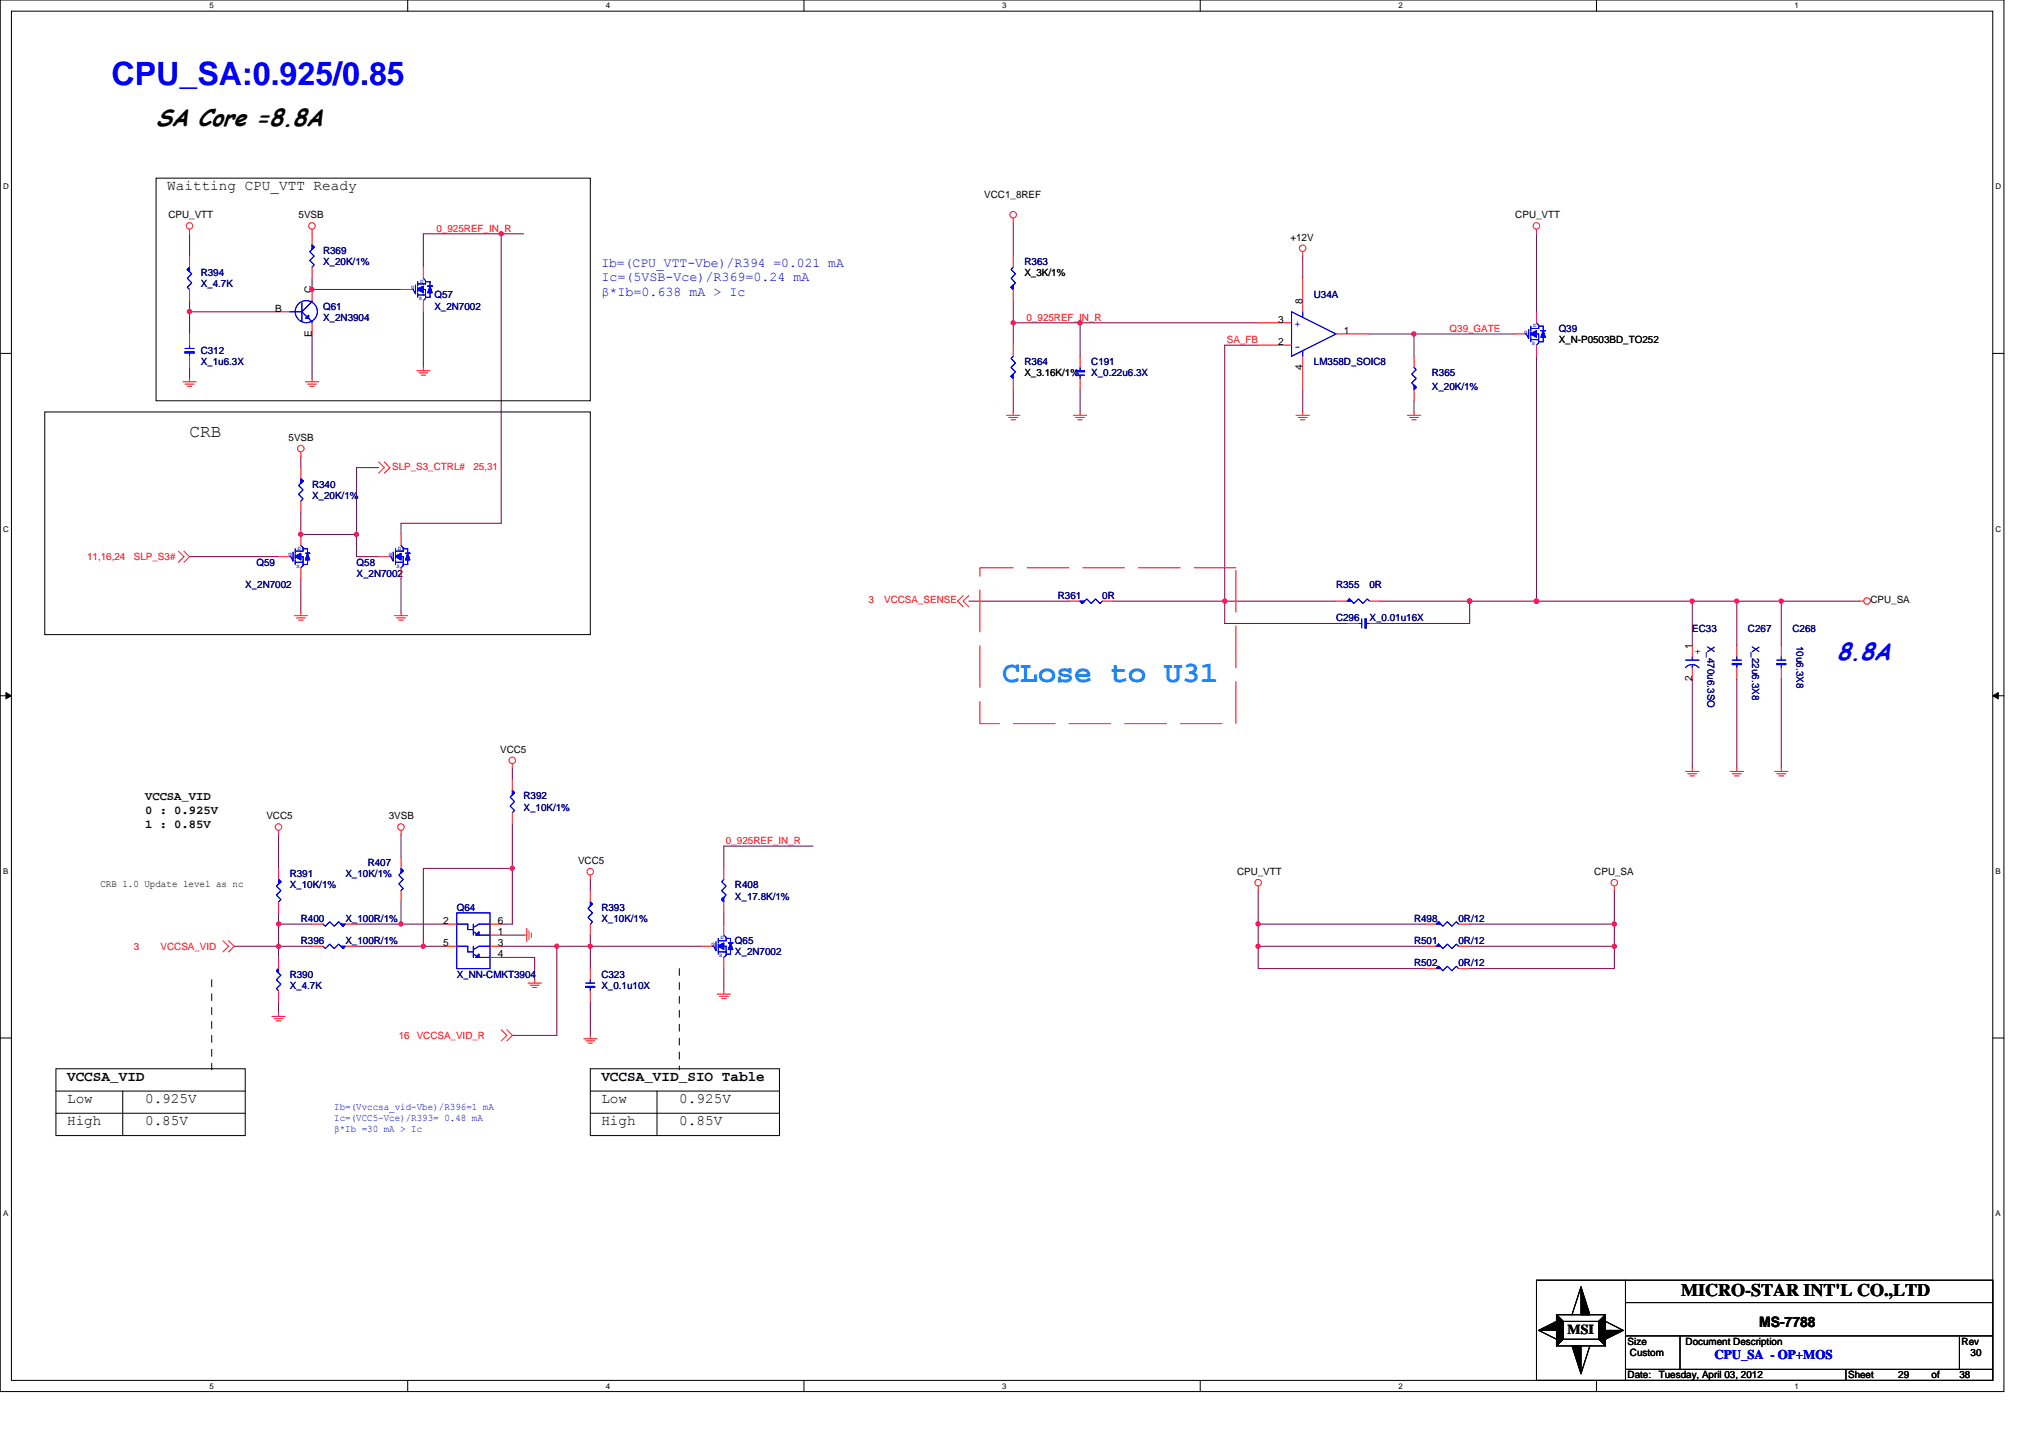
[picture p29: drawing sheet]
<svg xmlns="http://www.w3.org/2000/svg" width="297mm" height="210mm" viewBox="0 0 297 210" stroke-linecap="round" stroke-linejoin="round" font-family="sans-serif">
<defs><g id="words">
<text font-size="4.7" fill="#00f" x="16.3" y="12.5">CPU_SA:0.925/0.85</text>
<text font-size="4.4" fill="#0080ff" x="146.3" y="99.6">CLose to U31</text>
<text font-size="3.6" x="22.8" y="18.4">SA Core =8.8A</text>
<text font-size="3.6" fill="#00f" x="268.3" y="96.4">8.8A</text>
<g font-size="2.6">
<text x="27.7" y="63.9">CRB</text>
<text x="245.5" y="189.3">MICRO-STAR INT'L CO.,LTD</text>
</g>
<g font-size="2.1">
<text x="24.4" y="27.7">Waitting CPU_VTT Ready</text>
<text x="9.8" y="157.8">VCCSA_VID</text>
<text x="9.8" y="161">Low</text>
<text x="21.2" y="161">0.925V</text>
<text x="87.8" y="157.8">VCCSA_VID_SIO Table</text>
<text x="87.8" y="161">Low</text>
<text x="99.2" y="161">0.925V</text>
<text x="9.8" y="164.2">High</text>
<text x="21.2" y="164.2">0.85V</text>
<text x="87.8" y="164.2">High</text>
<text x="99.2" y="164.2">0.85V</text>
<text x="256.9" y="193.8">MS-7788</text>
</g>
<text font-size="2" x="228.9" y="194.8">MSI</text>
<g font-size="1.9" fill="#00f">
<text x="87.8" y="39">Ib=(CPU_VTT-Vbe)/R394 =0.021 mA</text>
<text x="87.8" y="41.1">Ic=(5VSB-Vce)/R369=0.24 mA</text>
<text x="87.8" y="43.2">β*Ib=0.638 mA &gt; Ic</text>
<text x="250.4" y="198.5">CPU_SA - OP+MOS</text>
</g>
<g font-size="1.8">
<text x="21.2" y="116.9">VCCSA_VID</text>
<text x="21.2" y="118.9">0 : 0.925V</text>
<text x="21.2" y="120.9">1 : 0.85V</text>
</g>
<g font-size="1.5">
<text x="143.7" y="29">VCC1_8REF</text>
<text x="24.6" y="31.9">CPU_VTT</text>
<text x="43.6" y="31.9">5VSB</text>
<text x="188.4" y="35.1">+12V</text>
<text x="221.3" y="31.9">CPU_VTT</text>
<text x="149.6" y="40.3">X_3K/1%</text>
<text x="40.2" y="45.5">B</text>
<text x="45.5" y="42.8" transform="rotate(-90 45.5 42.8)">C</text>
<text x="186.6" y="47.1">3</text>
<text x="190.2" y="44.4" transform="rotate(-90 190.2 44.4)">8</text>
<text x="45.5" y="49.3" transform="rotate(-90 45.5 49.3)">E</text>
<text x="186.6" y="50.4">2</text>
<text x="190.2" y="54" transform="rotate(-90 190.2 54)">4</text>
<text x="196.3" y="48.7">1</text>
<text x="227.6" y="50.1">X_N-P0503BD_TO252</text>
<text x="149.6" y="55">X_3.16K/1%</text>
<text x="42.1" y="64.4">5VSB</text>
<text x="273.2" y="88.1">CPU_SA</text>
<text x="247.1" y="94.8" transform="rotate(-90 247.1 94.8)">1</text>
<text x="247.1" y="99.5" transform="rotate(-90 247.1 99.5)">2</text>
<text x="73" y="109.9">VCC5</text>
<text x="38.9" y="119.7">VCC5</text>
<text x="56.8" y="119.7">3VSB</text>
<text x="14.7" y="129.6">CRB 1.0 Update level as nc</text>
<text x="84.4" y="126.2">VCC5</text>
<text x="180.7" y="127.8">CPU_VTT</text>
<text x="232.8" y="127.8">CPU_SA</text>
<text x="64.7" y="134.9">2</text>
<text x="72.7" y="134.9">6</text>
<text x="72.7" y="136.5">1</text>
<text x="64.7" y="138.2">5</text>
<text x="72.7" y="139.8">4</text>
<text x="72.7" y="138.2">3</text>
<text x="237.7" y="196.4">Size</text>
<text x="246.2" y="196.4">Document Description</text>
<text x="286.5" y="196.4">Rev</text>
<text x="237.7" y="201.3">Date:</text>
<text x="238" y="198">Custom</text>
<text x="242.2" y="201.3">Tuesday, April 03, 2012</text>
<text x="269.9" y="201.3">Sheet</text>
<text x="277.2" y="201.3">29</text>
<text x="282.1" y="201.3">of</text>
<text x="286.1" y="201.3">38</text>
<text x="287.8" y="198">30</text>
</g>
<g font-size="1.5" fill="#f00">
<text x="63.8" y="33.8">0_925REF_IN_R</text>
<text x="149.9" y="46.8">0_925REF_IN_R</text>
<text x="179.2" y="50.1">SA_FB</text>
<text x="211.7" y="48.5">Q39_GATE</text>
<text x="57.3" y="68.6">SLP_S3_CTRL#</text>
<text x="69.1" y="68.6">25,31</text>
<text x="12.7" y="81.8">11,16,24</text>
<text x="19.6" y="81.8">SLP_S3#</text>
<text x="126.8" y="88.1">3</text>
<text x="129.1" y="88.1">VCCSA_SENSE</text>
<text x="106" y="123.2">0_925REF_IN_R</text>
<text x="19.6" y="138.7">3</text>
<text x="23.4" y="138.7">VCCSA_VID</text>
<text x="58.2" y="151.7">16 VCCSA_VID_R</text>
</g>
<g font-size="1.5" fill="#000080">
<text x="29.3" y="40.3">R394</text>
<text x="29.3" y="42">X_4.7K</text>
<text x="47.2" y="37.1">R369</text>
<text x="47.2" y="38.7">X_20K/1%</text>
<text x="149.6" y="38.7">R363</text>
<text x="47.2" y="45.2">Q61</text>
<text x="47.2" y="46.8">X_2N3904</text>
<text x="63.4" y="43.6">Q57</text>
<text x="63.4" y="45.2">X_2N7002</text>
<text x="191.9" y="43.6">U34A</text>
<text x="29.3" y="51.7">C312</text>
<text x="29.3" y="53.3">X_1u6.3X</text>
<text x="149.6" y="53.3">R364</text>
<text x="159.4" y="53.3">C191</text>
<text x="191.9" y="53.3">LM358D_SOIC8</text>
<text x="227.6" y="48.5">Q39</text>
<text x="159.4" y="55">X_0.22u6.3X</text>
<text x="209.1" y="55">R365</text>
<text x="209.1" y="56.9">X_20K/1%</text>
<text x="45.6" y="71.2">R340</text>
<text x="45.6" y="72.8">X_20K/1%</text>
<text x="37.4" y="82.6">Q59</text>
<text x="52.1" y="82.6">Q58</text>
<text x="35.8" y="85.9">X_2N7002</text>
<text x="52.1" y="84.2">X_2N7002</text>
<text x="154.5" y="87.5">R361</text>
<text x="161" y="87.5">0R</text>
<text x="195.1" y="85.9">R355</text>
<text x="200" y="85.9">0R</text>
<text x="195.1" y="90.7">C296</text>
<text x="200" y="90.7">X_0.01u16X</text>
<text x="247.1" y="92.4">EC33</text>
<text x="249.4" y="94.3" transform="rotate(90 249.4 94.3)">X_470u6.3SO</text>
<text x="255.3" y="92.4">C267</text>
<text x="255.9" y="94.3" transform="rotate(90 255.9 94.3)">X_22u6.3X8</text>
<text x="261.8" y="92.4">C268</text>
<text x="262.4" y="94.3" transform="rotate(90 262.4 94.3)">10u6.3X8</text>
<text x="76.5" y="116.7">R392</text>
<text x="76.5" y="118.4">X_10K/1%</text>
<text x="42.3" y="128.1">R391</text>
<text x="42.3" y="129.7">X_10K/1%</text>
<text x="50.4" y="128.1">X_10K/1%</text>
<text x="53.7" y="126.5">R407</text>
<text x="107.3" y="129.7">R408</text>
<text x="107.3" y="131.4">X_17.8K/1%</text>
<text x="43.9" y="134.6">R400</text>
<text x="43.9" y="137.9">R396</text>
<text x="50.4" y="134.6">X_100R/1%</text>
<text x="50.4" y="137.9">X_100R/1%</text>
<text x="66.7" y="133">Q64</text>
<text x="87.8" y="133">R393</text>
<text x="87.8" y="134.6">X_10K/1%</text>
<text x="107.3" y="137.9">Q65</text>
<text x="206.5" y="137.9">R501</text>
<text x="206.5" y="134.6">R498</text>
<text x="213" y="137.9">0R/12</text>
<text x="213" y="134.6">0R/12</text>
<text x="42.3" y="142.7">R390</text>
<text x="66.7" y="142.7">X_NN-CMKT3904</text>
<text x="87.8" y="142.7">C323</text>
<text x="107.3" y="139.5">X_2N7002</text>
<text x="206.5" y="141.1">R502</text>
<text x="213" y="141.1">0R/12</text>
<text x="42.3" y="144.4">X_4.7K</text>
<text x="87.8" y="144.4">X_0.1u10X</text>
</g>
<g font-size="1.5" fill="#00f">
<text x="189.1" y="47.8">+</text>
<text x="189.1" y="51.1">-</text>
<text x="247.5" y="94.8" transform="rotate(90 247.5 94.8)">+</text>
<text x="48.8" y="162.1">Ib=(Vvccsa_vid-Vbe)/R396=1 mA</text>
<text x="48.8" y="163.7">Ic=(VCC5-Vce)/R393= 0.48 mA</text>
<text x="48.8" y="165.2">β*Ib =30 mA &gt; Ic</text>
</g>
<g font-size="1.2">
<text x="30.6" y="1.2">5</text>
<text x="88.5" y="1.2">4</text>
<text x="146.3" y="1.2">3</text>
<text x="204.2" y="1.2">2</text>
<text x="262.1" y="1.2">1</text>
<text x=".5" y="27.6">D</text>
<text x="291.4" y="27.6">D</text>
<text x=".5" y="77.6">C</text>
<text x="291.4" y="77.6">C</text>
<text x=".5" y="127.6">B</text>
<text x="291.4" y="127.6">B</text>
<text x=".5" y="177.6">A</text>
<text x="291.4" y="177.6">A</text>
<text x="30.6" y="202.8">5</text>
<text x="88.5" y="202.8">4</text>
<text x="146.3" y="202.8">3</text>
<text x="204.2" y="202.8">2</text>
<text x="262.1" y="202.8">1</text>
</g>
<g font-size=".8" fill="#00f">
<text x="61.3" y="41.3">D</text>
<text x="60" y="42.2">G</text>
<text x="61.2" y="43.9">S</text>
<text x="223.9" y="47.8">D</text>
<text x="222.6" y="48.7">G</text>
<text x="223.7" y="50.4">S</text>
<text x="42.1" y="81.3">G</text>
<text x="43.3" y="82.9">S</text>
<text x="43.5" y="80.3">D</text>
<text x="56.8" y="81.3">G</text>
<text x="57.9" y="82.9">S</text>
<text x="58.1" y="80.3">D</text>
<text x="105.2" y="137.2">D</text>
<text x="103.9" y="138.2">G</text>
<text x="105" y="139.8">S</text>
</g>
</g></defs>
<path d="M0 0h292.6v203.2h-292.6zM1.7 1.6h289.3v200h-289.3z" fill="none" stroke="#000" stroke-width=".15"/>
<g fill="#fff">
<path d="M30.6 .2h.6v1.3h-.6z"/>
<path d="M30.6 201.8h.6v1.3h-.6z"/>
</g>
<path d="M59.5 0v1.6M59.5 201.6v1.6" fill="none" stroke="#000" stroke-width=".15"/>
<g fill="#fff">
<path d="M88.5 .2h.6v1.3h-.6z"/>
<path d="M88.5 201.8h.6v1.3h-.6z"/>
</g>
<path d="M117.4 0v1.6M117.4 201.6v1.6" fill="none" stroke="#000" stroke-width=".15"/>
<g fill="#fff">
<path d="M146.3 .2h.7v1.3h-.7z"/>
<path d="M146.3 201.8h.7v1.3h-.7z"/>
</g>
<path d="M175.3 0v1.6M175.3 201.6v1.6" fill="none" stroke="#000" stroke-width=".15"/>
<g fill="#fff">
<path d="M204.2 .2h.6v1.3h-.6z"/>
<path d="M204.2 201.8h.6v1.3h-.6z"/>
</g>
<path d="M233.1 0v1.6M233.1 201.6v1.6" fill="none" stroke="#000" stroke-width=".15"/>
<g fill="#fff">
<path d="M262.1 .2h.6v1.3h-.6z"/>
<path d="M262.1 201.8h.6v1.3h-.6z"/>
<path d="M.5 26.6h.8v1.3h-.8z"/>
<path d="M291.4 26.6h.9v1.3h-.9z"/>
<path d="M.5 76.6h.8v1.3h-.8z"/>
<path d="M291.4 76.6h.9v1.3h-.9z"/>
</g>
<path d="M0 51.6h1.7M291 51.6h1.6" fill="none" stroke="#000" stroke-width=".15"/>
<g fill="#fff">
<path d="M.5 126.6h.7v1.3h-.7z"/>
<path d="M291.4 126.6h.8v1.3h-.8z"/>
</g>
<path d="M0 101.6h1.7M291 101.6h1.6" fill="none" stroke="#000" stroke-width=".15"/>
<path d="M.9 101.1l.8 .5-.8 .4zM291 101.6l.8-.5v.9z" fill="#000" stroke="#000" stroke-width=".15"/>
<g fill="#fff">
<path d="M.5 176.6h.7v1.2h-.7z"/>
<path d="M291.4 176.6h.8v1.2h-.8z"/>
</g>
<g fill="none" stroke="#000" stroke-width=".15">
<path d="M22.8 26h63.4v32.5h-63.4zM6.5 60.2h79.7v32.5h-79.7zM0 151.6h1.7M8.2 159.3h27.6M8.2 156.1h27.6v9.7h-27.6zM17.9 159.3v6.5M86.2 156.1h27.6v9.7h-27.6zM86.2 159.3h27.6M95.9 159.3v6.5M291 151.6h1.6M8.2 162.6h27.6M86.2 162.6h27.6"/>
<path d="M224.4 186.9h66.6v14.7h-66.6zM224.7 194.3l2.6 1.3M227.3 192h7.2v4.5h-7.2zM227.3 192l1 1M228.3 193h5.2v2.6h-5.2zM228.3 195.6l-1 .9M230.9 187.9l-1.3 4.1M232.2 196.5l-1.3 4.1M233.5 195.6l1 .9M234.5 192l-1 1M234.5 193l2.6 1.3M237.4 190.2h53.6"/>
<path d="M237.4 186.9v14.7M237.4 200h53.6M237.4 195.1h53.6M245.3 195.1v4.9M269.6 200v1.6M286.1 195.1v4.9"/>
</g>
<g fill="none" stroke="#800040" stroke-width=".15">
<path d="M27.7 34.1v3.3M73.2 34.1v42.3h-14.6v1.6M73.2 34.1h-11.4v4.9M73.2 34.1h3.3M148 32.5v4.9M190.2 37.4v3.2M224.4 34.1v11.4M27.7 45.5h13M27.7 43.9v1.6M27.7 53.7v1.6M27.7 45.5v3.3M45.6 48.8v6.5"/>
<path d="M45.6 40.6v1.7h13M61.8 45.5v8.2M148 43.9v3.2M148 47.1v3.3M148 56.9v3.3M148 47.1h9.7v4.9M157.7 56.9v3.3M157.7 47.1h26M183.7 50.4h-4.8v37.4M190.2 56.9v3.3M200 48.8h6.5M206.5 48.8h14.6"/>
<path d="M206.5 48.8v3.2M206.5 58.5v1.7M224.4 52v35.8M43.9 74.8v3.2h8.2M43.9 66.7v1.6M52.1 78v3.3h3.2M55.3 68.3h-3.2v9.7M27.7 81.3h13M43.9 84.5v4.9M58.6 84.5v4.9M141.5 87.8h14.6M162.6 87.8h16.3"/>
<path d="M178.9 87.8h16.2M178.9 87.8v3.2h17.8M201.6 87.8h13M214.6 87.8h9.8M214.6 87.8v3.2h-13M224.4 87.8h22.7M247.1 87.8h6.5v6.5M247.1 99.2v13M247.1 87.8v6.5M253.6 87.8h6.5v6.5M253.6 99.2v13M260.1 99.2v13"/>
<path d="M260.1 87.8h11.4M74.8 112.2v1.6M34.2 138.2h6.5M40.7 121.9v4.9M40.7 133.3v1.6M40.7 138.2v1.6M40.7 134.9v3.3M40.7 134.9h4.9M40.7 138.2h4.9M52.1 134.9h6.5M52.1 138.2h9.7M58.6 134.9h6.5"/>
<path d="M58.6 121.9v3.3M58.6 131.7v3.2M61.8 138.2h3.3M73.2 139.8h4.9v3.3M73.2 136.5h3.3M73.2 138.2h8.1M74.8 126.8v8.1h-1.6M74.8 120.3v6.5M74.8 126.8h-13v11.4M81.3 138.2v13h-6.5M81.3 138.2h4.9M86.2 138.2h16.3"/>
<path d="M86.2 136.5v1.7M86.2 138.2v3.2M86.2 128.4v1.6M105.7 133.3v1.6M118.7 123.5h-13v3.3M183.7 134.9h24.4M183.7 134.9v3.3M183.7 130v4.9M208.1 138.2h-24.4v3.2h24.4M214.6 138.2h21.2M214.6 134.9h21.2M235.8 138.2v3.2h-21.2"/>
<path d="M235.8 134.9v3.3M235.8 130v4.9M40.7 146.3v1.6M86.2 146.3v4.9M105.7 141.4v3.3"/>
</g>
<g fill="#f0f" stroke="#f0f" stroke-width=".15">
<circle cx="52" cy="78" r=".32"/>
<circle cx="43.9" cy="78" r=".32"/>
<circle cx="45.6" cy="42.3" r=".31"/>
<circle cx="27.7" cy="45.5" r=".32"/>
<circle cx="86.2" cy="138.2" r=".32"/>
<circle cx="40.7" cy="138.2" r=".32"/>
<circle cx="40.7" cy="134.9" r=".32"/>
<circle cx="81.3" cy="138.2" r=".32"/>
<circle cx="58.5" cy="134.9" r=".32"/>
<circle cx="61.8" cy="138.2" r=".32"/>
<circle cx="74.8" cy="126.8" r=".32"/>
<circle cx="73.2" cy="34.1" r=".31"/>
<circle cx="178.9" cy="87.8" r=".32"/>
<circle cx="214.6" cy="87.8" r=".32"/>
<circle cx="247.1" cy="87.8" r=".32"/>
<circle cx="224.4" cy="87.8" r=".32"/>
<circle cx="157.7" cy="47.1" r=".32"/>
<circle cx="148" cy="47.1" r=".32"/>
<circle cx="206.5" cy="48.8" r=".32"/>
<circle cx="253.6" cy="87.8" r=".32"/>
<circle cx="260.1" cy="87.8" r=".32"/>
<circle cx="183.7" cy="138.2" r=".32"/>
<circle cx="235.7" cy="138.2" r=".32"/>
<circle cx="235.7" cy="134.9" r=".32"/>
<circle cx="183.7" cy="134.9" r=".32"/>
</g>
<g fill="none" stroke="#f00" stroke-width=".15">
<path d="M27.7 33.5v.6M27.7 37.4v1.6M45.6 33.5v2.3M45.6 39v1.6M61.8 39v1.6M148 31.9v.6M148 37.4v1.6M190.2 36.7v.7M224.4 33.5v.6M26.7 55.8h2M27 56.1h1.3M27.3 56.4h.7"/>
<path d="M27.7 55.3v.5M27.7 42.3v1.6M27.7 48.8v1.6M27.7 52v1.7M40.7 45.5h1.6M44.6 55.8h1.9M44.9 56.1h1.3M45.2 56.4h.7M45.6 55.3v.5M45.6 42.3v1.6M45.6 47.1v1.7M58.6 42.3h1.6"/>
<path d="M60.9 54.1h1.9M61.2 54.5h1.3M61.5 54.8h.6M61.8 53.7v.4M61.8 43.9v1.6M148 42.3v1.6M148 50.4v1.6M148 55.3v1.6M157.7 52v1.7M157.7 55.3v1.6M183.7 47.1h4.9M183.7 50.4h4.9"/>
<path d="M190.2 40.6v4.9M190.2 52v4.9M195.1 48.8h4.9M206.5 52v1.7M206.5 56.9v1.6M221.1 48.8h1.7M224.4 45.5v1.6M224.4 50.4v1.6M43.9 66v.7M43.9 68.3v1.6M43.9 73.2v1.6M43.9 78v1.7"/>
<path d="M55.3 67.5l.8 .8-.8 .8M56.1 67.5l.8 .8-.8 .8M58.6 78v1.7M147 60.6h1.9M147.3 61h1.3M147.7 61.3h.6M148 60.2v.4M156.8 60.6h1.9M157.1 61h1.3M157.4 61.3h.6M157.7 60.2v.4M189.3 60.6h1.9"/>
<path d="M189.6 61h1.3M189.9 61.3h.7M190.2 60.2v.4M205.5 60.6h2M205.8 61h1.4M206.2 61.3h.6M206.5 60.2v.4M26.1 80.5l.8 .8-.8 .8M26.9 80.5l.8 .8-.8 .8M40.7 81.3h1.6M43 89.9h1.9M43.3 90.2h1.3"/>
<path d="M43.6 90.6h.7M43.9 89.4v.5M43.9 82.9v1.6M55.3 81.3h1.6M57.6 89.9h1.9M57.9 90.2h1.3M58.2 90.6h.7M58.6 89.4v.5M58.6 82.9v1.6M140.6 87l-.8 .8 .8 .8M141.5 87l-.9 .8 .9 .8M156.1 87.8h1.6"/>
<path d="M161 87.8h1.6M195.1 87.8h1.6M196.7 91h1.7M200 87.8h1.6M200 91h1.6M247.1 94.3v1.6M247.1 97.5v1.7M253.6 94.3v1.6M253.6 97.5v1.7M260.1 94.3v1.6M260.1 97.5v1.7M271.5 87.8h.7"/>
<path d="M74.8 111.5v.7M74.8 113.8v1.6M74.8 118.7v1.6M246.2 112.6h1.9M246.5 113h1.3M246.8 113.3h.7M247.1 112.2v.4M252.7 112.6h1.9M253 113h1.3M253.3 113.3h.7M253.6 112.2v.4M259.2 112.6h1.9"/>
<path d="M259.5 113h1.3M259.8 113.3h.7M260.1 112.2v.4M32.6 137.4l.8 .8-.8 .8M33.4 137.4l.8 .8-.8 .8M40.7 121.3v.6M40.7 126.8v1.6M40.7 131.7v1.6M40.7 139.8v1.6M45.6 138.2h1.6M45.6 134.9h1.6M50.4 138.2h1.7"/>
<path d="M50.4 134.9h1.7M58.6 121.3v.6M58.6 125.2v1.6M58.6 130v1.7M65.1 138.2h1.6M65.1 134.9h1.6M71.6 138.2h1.6M71.6 134.9h1.6M71.6 139.8h1.6M71.6 136.5h1.6M76.5 136.5h.4M76.9 135.6v1.9"/>
<path d="M77.3 135.9v1.3M77.6 136.2v.7M86.2 127.8v.6M86.2 130v1.7M86.2 134.9v1.6M102.5 138.2h1.6M105.7 126.8v1.6M105.7 131.7v1.6M105.7 134.9v1.6M105.7 139.8v1.6M183.7 129.4v.6M208.1 138.2h1.6"/>
<path d="M208.1 134.9h1.6M213 138.2h1.6M213 134.9h1.6M235.8 129.4v.6M39.7 148.4h2M40 148.7h1.3M40.4 149.1h.6M40.7 147.9v.5M40.7 144.7v1.6M73.2 150.4l.8 .8-.8 .8M74 150.4l.8 .8-.8 .8M77.1 143.6h2"/>
<path d="M77.4 143.9h1.3M77.7 144.2h.7M78.1 143.1v.5M85.2 151.7h2M85.6 152h1.2M85.9 152.3h.6M86.2 151.2v.5M86.2 141.4v1.7M86.2 144.7v1.6M104.7 145.2h2M105 145.5h1.4M105.4 145.8h.6"/>
<path d="M105.7 144.7v.5M208.1 141.4h1.6M213 141.4h1.6"/>
<circle cx="27.7" cy="33" r=".48"/>
<circle cx="45.6" cy="33" r=".48"/>
<circle cx="148" cy="31.4" r=".48"/>
<circle cx="190.2" cy="36.2" r=".48"/>
<circle cx="224.4" cy="33" r=".48"/>
<circle cx="43.9" cy="65.5" r=".48"/>
<circle cx="272.7" cy="87.8" r=".48"/>
<circle cx="74.8" cy="111" r=".48"/>
<circle cx="40.7" cy="120.8" r=".48"/>
<circle cx="58.6" cy="120.8" r=".48"/>
<circle cx="86.2" cy="127.3" r=".48"/>
<circle cx="183.7" cy="128.9" r=".48"/>
<circle cx="235.7" cy="128.9" r=".48"/>
</g>
<g fill="#000" stroke="#000" stroke-width=".15">
<path d="M224.7 194.3l2.6-1.3v1.3zM230.9 187.9l1.3 4.1h-1.3zM234.5 194.3h2.6l-2.6 1.3zM229.6 196.5h1.3v4.1z"/>
<path d="M227.3 192l1 1v2.6l-1 .9z" fill-rule="evenodd"/>
<path d="M227.3 192l1 1v2.6l-1 .9z" fill-rule="evenodd"/>
<path d="M227.3 192l1 1v2.6l-1 .9z" fill-rule="evenodd"/>
<path d="M234.5 192v4.5l-1-.9v-2.6z" fill-rule="evenodd"/>
<path d="M234.5 192v4.5l-1-.9v-2.6z" fill-rule="evenodd"/>
<path d="M234.5 192v4.5l-1-.9v-2.6z" fill-rule="evenodd"/>
</g>
<path d="M143.1 82.9h37.4v22.8h-37.4z" fill="none" stroke="#f00" stroke-width=".15" stroke-dasharray="6.1 2"/>
<path d="M30.9 143.1v13M30.9 156.1h.1M99.2 141.4v14.7M99.2 156.1h.1" fill="none" stroke="#000" stroke-width=".15" stroke-dasharray="1 1 1 1 1 1 1 1"/>
<g fill="none" stroke="#00f" stroke-width=".15">
<path d="M27.7 39l-.4 .3 .7 .7-.7 .6 .7 .7-.7 .7 .4 .3M45.6 35.8l.3 .3-.7 .6 .7 .7-.7 .6 .7 .7-.3 .3M148 39l-.3 .3 .6 .7-.6 .6 .6 .7-.6 .7 .3 .3M27 51.4h1.3v.1h-1.3zM27 50.9h1.3M27.7 51.5v.5M27.7 50.4v.5M42.3 45.5h1.8M44.1 44.2v2.6M44.6 46.5l.5-.5v.5zM45.6 43.9v.1l-1.5 1.5 1.5 1.5v.1M60.7 41.6v1.3l-.4-.6h-.1"/>
<path d="M61 43.1h1.1M61 41.1v.7M61 42.8v.6M61 42v.6M61.8 40.6l.3 .4v.5h-1.1M61.8 42.3h.3v1.3l-.3 .3M62.1 41.1h.7v2.3h-.7M62.5 41.8h.6zM148 52l-.3 .3 .6 .7-.6 .7 .6 .6-.6 .6 .3 .4M157.1 54.8h1.3M157.1 54.1h1.3v.2h-1.3zM157.7 53.7v.4"/>
<path d="M157.7 54.8v.5M188.6 45.5l6.5 3.3-6.5 3.2zM190.2 45.5v.8M190.2 51.2v.8M206.5 53.7l.3 .3-.6 .6 .6 .7-.6 .6 .6 .7-.3 .3M223.2 48.1v1.3l-.3-.6h-.1M223.6 49.6h1.1M223.6 47.6v.7M223.6 49.3v.6M223.6 48.5v.6M224.4 47.1l.3 .4v.5h-1.1M224.4 48.8h.3v1.3l-.3 .3"/>
<path d="M224.7 47.6h.7v2.3h-.7M225 48.3h.7zM43.9 79.7l.4 .3v.5h-1.2M43.9 69.9l.4 .3-.7 .7 .7 .6-.7 .7 .7 .6-.4 .4M58.6 79.7l.3 .3v.5h-1.1M42.8 80.6v1.3l-.3-.6h-.2M43.1 82.1h1.2M43.1 80.1v.7M43.1 81.8v.6M43.1 81v.6M43.9 81.3h.4v1.3l-.4 .3M44.3 80.1h.6v2.3h-.6"/>
<path d="M44.6 80.8h.6zM57.4 80.6v1.3l-.3-.6h-.2M57.8 82.1h1.1M57.8 80.1v.7M57.8 81.8v.6M57.8 81v.6M58.6 81.3h.3v1.3l-.3 .3M58.9 80.1h.6v2.3h-.6M59.2 80.8h.7zM157.7 87.8l.3 .3 .7-.6 .7 .6 .6-.6 .7 .6 .3-.3M196.7 87.8l.4-.3 .6 .6 .7-.6 .6 .6 .7-.6 .3 .3M198.4 91h.5"/>
<path d="M198.9 90.4v1.3M199.3 90.4h.2v1.3h-.2zM199.5 91h.5M246.1 97.5a1.29 1.29 0 0 1 1-.5 1.31 1.31 0 0 1 1 .5M246.2 96.4h1.9M247.1 97v.5M247.1 95.9v.5M253 96.4h1.3M253 96.9h1.3v.1h-1.3zM253.6 97v.5M253.6 95.9v.5M259.5 96.4h1.3"/>
<path d="M259.5 96.9h1.3v.1h-1.3zM260.1 97v.5M260.1 95.9v.5M74.8 115.4l.3 .3-.6 .7 .6 .7-.6 .6 .6 .6-.3 .4M40.7 128.4l.3 .4-.6 .6 .6 .6-.6 .7 .6 .7-.3 .3M47.2 134.9l.3 .4 .7-.7 .6 .7 .7-.7 .6 .7 .3-.4M47.2 138.2l.3 .3 .7-.6 .6 .6 .7-.6 .6 .6 .3-.3M58.6 126.8l.3 .3-.7 .7 .7 .6-.7 .7 .7 .6-.3 .3M66.7 133.3h4.9v8.1h-4.9zM66.7 134.9h1.6v.8h.8M66.7 138.2h1.6v.8h.8M69.1 136.1l.9 .4h1.6"/>
<path d="M69.1 139.3l.9 .5h1.6M69.1 134.9v1.6M69.1 138.2v1.6M71.6 134.9h-1.6l-.9 .5M71.6 138.2h-1.6l-.9 .5M86.2 131.7l.3 .3-.6 .7 .6 .6-.6 .7 .6 .6-.3 .3M104.6 137.5v1.3l-.4-.6h-.1M104.9 139h1.1M104.9 137v.7M104.9 138.7v.6M104.9 137.9v.6M105.7 128.4l-.3 .4 .6 .6-.6 .6 .6 .7-.6 .7 .3 .3"/>
<path d="M105.7 136.5l.3 .4v.5h-1.1M105.7 138.2h.3v1.3l-.3 .3M106 137h.7v2.3h-.7M106.4 137.7h.6zM209.7 138.2l.4-.3 .6 .6 .7-.6 .6 .6 .7-.6 .3 .3M209.7 134.9l.4-.3 .6 .7 .7-.7 .6 .7 .7-.7 .3 .3M40.7 141.4l-.3 .4 .6 .6-.6 .7 .6 .6-.6 .7 .3 .3M85.6 144h1.2v.2h-1.2zM85.6 143.6h1.2M86.2 144.2v.5M86.2 143.1v.5M209.7 141.4l.4-.3 .6 .7 .7-.7 .6 .7 .7-.7 .3 .3"/>
<circle cx="44.7" cy="45.5" r="1.61"/>
</g>
<g fill="#00f" stroke="#00f" stroke-width=".15">
<path d="M69.5 136.5l.5-.4v.4z"/>
<path d="M45.6 35.8l.3 .3-.3 .3 .3-.3-.3 .3z" fill-rule="evenodd"/>
<path d="M45.6 35.8l.3 .3-.3 .3 .3-.3-.3 .3z" fill-rule="evenodd"/>
<path d="M40.7 128.4l.3 .4-.3 .3 .3-.3-.3 .3z" fill-rule="evenodd"/>
<path d="M40.7 128.4l.3 .4-.3 .3 .3-.3-.3 .3z" fill-rule="evenodd"/>
<path d="M43.1 81.3l.8-.5v1z" fill-rule="evenodd"/>
<path d="M44.9 80.8l.3 1h-.6l.3-1h.3z" fill-rule="evenodd"/>
<path d="M43.1 81.3l.8-.5v1z" fill-rule="evenodd"/>
<path d="M44.9 80.8l.3 1h-.6l.3-1h.3z" fill-rule="evenodd"/>
<path d="M209.7 138.2l.4-.3 .3 .3-.3-.3 .3 .3z" fill-rule="evenodd"/>
<path d="M209.7 138.2l.4-.3 .3 .3-.3-.3 .3 .3z" fill-rule="evenodd"/>
<path d="M49.8 134.9h.6l-.3 .4z" fill-rule="evenodd"/>
<path d="M49.8 134.9h.6l-.3 .4z" fill-rule="evenodd"/>
<path d="M43.9 69.9l.4 .3-.4 .3 .4-.3-.4 .3z" fill-rule="evenodd"/>
<path d="M43.9 69.9l.4 .3-.4 .3 .4-.3-.4 .3z" fill-rule="evenodd"/>
<path d="M40.7 141.4v.7l-.3-.3 .3 .3-.3-.3z" fill-rule="evenodd"/>
<path d="M40.7 141.4v.7l-.3-.3 .3 .3-.3-.3z" fill-rule="evenodd"/>
<path d="M209.7 134.9l.4-.3 .3 .3-.3-.3 .3 .3z" fill-rule="evenodd"/>
<path d="M209.7 134.9l.4-.3 .3 .3-.3-.3 .3 .3z" fill-rule="evenodd"/>
<path d="M105.7 131v.7l-.3-.3z" fill-rule="evenodd"/>
<path d="M105.7 131v.7l-.3-.3z" fill-rule="evenodd"/>
<path d="M105 138l.7-.3v1l-.8-.5z" fill-rule="evenodd"/>
<path d="M106.7 137.7l.3 1h-.6l.3-1h.3z" fill-rule="evenodd"/>
<path d="M105 138l.7-.3v1l-.8-.5z" fill-rule="evenodd"/>
<path d="M106.7 137.7l.3 1h-.6l.3-1h.3z" fill-rule="evenodd"/>
<path d="M209.7 141.4l.4-.3 .3 .3-.3-.3 .3 .3z" fill-rule="evenodd"/>
<path d="M209.7 141.4l.4-.3 .3 .3-.3-.3 .3 .3z" fill-rule="evenodd"/>
<path d="M57.8 81.3l.8-.5v1z" fill-rule="evenodd"/>
<path d="M59.5 80.8l.4 1h-.7l.3-1h.4z" fill-rule="evenodd"/>
<path d="M57.8 81.3l.8-.5v1z" fill-rule="evenodd"/>
<path d="M59.5 80.8l.4 1h-.7l.3-1h.4z" fill-rule="evenodd"/>
<path d="M86.2 131.7l.3 .3-.3 .3 .3-.3-.3 .3z" fill-rule="evenodd"/>
<path d="M86.2 131.7l.3 .3-.3 .3 .3-.3-.3 .3z" fill-rule="evenodd"/>
<path d="M74.8 115.4l.3 .3-.3 .4 .3-.4-.3 .4z" fill-rule="evenodd"/>
<path d="M74.8 115.4l.3 .3-.3 .4 .3-.4-.3 .4z" fill-rule="evenodd"/>
<path d="M148 41.6v.7l-.3-.3z" fill-rule="evenodd"/>
<path d="M148 41.6v.7l-.3-.3z" fill-rule="evenodd"/>
<path d="M58.6 126.8l.3 .3-.3 .3 .3-.3-.3 .3z" fill-rule="evenodd"/>
<path d="M58.6 126.8l.3 .3-.3 .3 .3-.3-.3 .3z" fill-rule="evenodd"/>
<path d="M69.6 139.6l.4-.3v.5h-.5z" fill-rule="evenodd"/>
<path d="M69.6 139.6l.4-.3v.5h-.5z" fill-rule="evenodd"/>
<path d="M147.7 54.9l.3-.3v.7l-.3-.4 .3-.3z" fill-rule="evenodd"/>
<path d="M147.7 54.9l.3-.3v.7l-.3-.4 .3-.3z" fill-rule="evenodd"/>
<path d="M27.7 39v.7l-.4-.4 .4 .4-.4-.4z" fill-rule="evenodd"/>
<path d="M27.7 39v.7l-.4-.4 .4 .4-.4-.4z" fill-rule="evenodd"/>
<path d="M157.7 87.8h.7l-.4 .3 .4-.3-.4 .3z" fill-rule="evenodd"/>
<path d="M157.7 87.8h.7l-.4 .3 .4-.3-.4 .3z" fill-rule="evenodd"/>
<path d="M196.7 87.8l.4-.3 .3 .3-.3-.3 .3 .3z" fill-rule="evenodd"/>
<path d="M196.7 87.8l.4-.3 .3 .3-.3-.3 .3 .3z" fill-rule="evenodd"/>
<path d="M223.6 48.8l.8-.5v1z" fill-rule="evenodd"/>
<path d="M225.4 48.3l.3 1h-.7l.4-1h.3z" fill-rule="evenodd"/>
<path d="M223.6 48.8l.8-.5v1z" fill-rule="evenodd"/>
<path d="M225.4 48.3l.3 1h-.7l.4-1h.3z" fill-rule="evenodd"/>
<path d="M206.5 56.2l.3 .4-.3 .3v-.7l.3 .4z" fill-rule="evenodd"/>
<path d="M206.5 56.2l.3 .4-.3 .3v-.7l.3 .4z" fill-rule="evenodd"/>
<path d="M61 42.3l.8-.5v1z" fill-rule="evenodd"/>
<path d="M62.8 41.8l.3 1h-.6l.3-1h.3z" fill-rule="evenodd"/>
<path d="M61 42.3l.8-.5v1z" fill-rule="evenodd"/>
<path d="M62.8 41.8l.3 1h-.6l.3-1h.3z" fill-rule="evenodd"/>
<path d="M49.8 138.2h.6l-.3 .3z" fill-rule="evenodd"/>
<path d="M49.8 138.2h.6l-.3 .3z" fill-rule="evenodd"/>
</g>
<use href="#words"/>
</svg>
